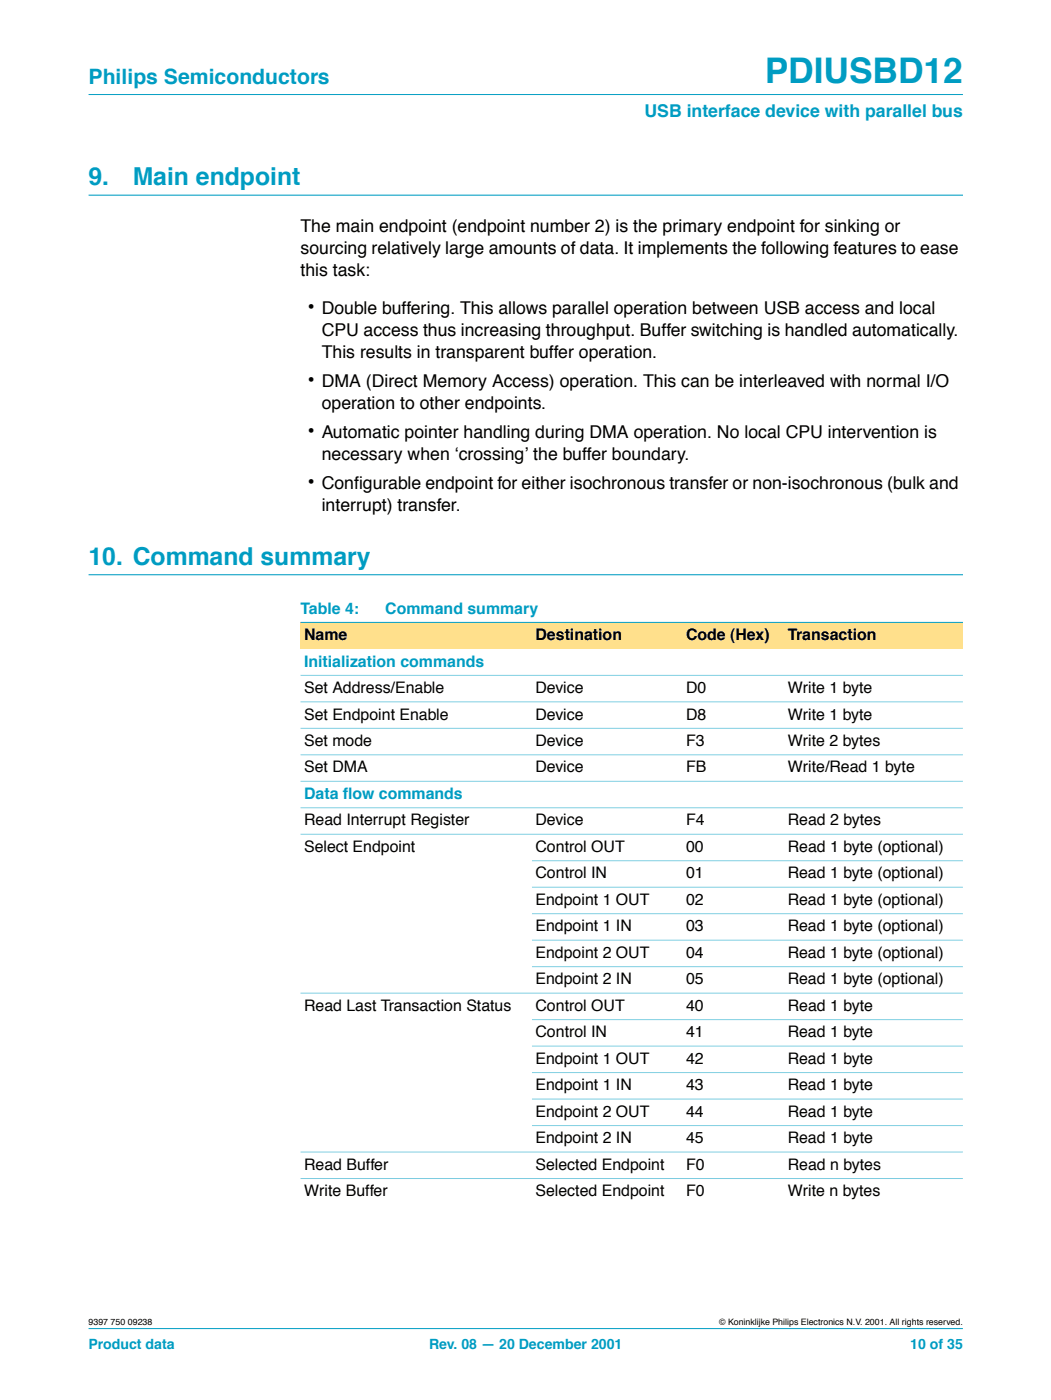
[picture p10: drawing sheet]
<svg xmlns="http://www.w3.org/2000/svg" width="210mm" height="280mm" viewBox="0 0 210 280" stroke-linecap="round" stroke-linejoin="round" font-family="sans-serif">
<defs><g id="words">
<text font-size="7.1" fill="#009cc2" x="152.7" y="16.5">PDIUSBD12</text>
<g font-size="4.9" fill="#009cc2">
<text x="17.7" y="37">9.</text>
<text x="26.5" y="37">Main endpoint</text>
<text x="17.7" y="112.9">10. Command summary</text>
</g>
<text font-size="4.2" fill="#009cc2" x="17.7" y="16.8">Philips Semiconductors</text>
<g font-size="4.2">
<text x="61.4" y="62.7">•</text>
<text x="61.4" y="77.3">•</text>
<text x="61.4" y="87.6">•</text>
<text x="61.4" y="97.8">•</text>
</g>
<text font-size="3.5" fill="#009cc2" x="128.7" y="23.4">USB interface device with parallel bus</text>
<g font-size="3.5">
<text x="60" y="46.3">The main endpoint (endpoint number 2) is the primary endpoint for sinking or</text>
<text x="60" y="50.7">sourcing relatively large amounts of data. It implements the following features to ease</text>
<text x="60" y="55.1">this task:</text>
<text x="64.3" y="62.7">Double buffering. This allows parallel operation between USB access and local</text>
<text x="64.3" y="67.1">CPU access thus increasing throughput. Buffer switching is handled automatically.</text>
<text x="64.3" y="71.5">This results in transparent buffer operation.</text>
<text x="64.3" y="77.3">DMA (Direct Memory Access) operation. This can be interleaved with normal I/O</text>
<text x="64.3" y="81.7">operation to other endpoints.</text>
<text x="64.3" y="87.6">Automatic pointer handling during DMA operation. No local CPU intervention is</text>
<text x="64.3" y="92">necessary when ‘crossing’ the buffer boundary.</text>
<text x="64.3" y="97.8">Conf</text>
<text x="70.7" y="97.8">igurable endpoint for either isochronous transfer or non-isochronous (bulk and</text>
<text x="64.3" y="102.2">interrupt) transfer.</text>
</g>
<g font-size="3.2" fill="#009cc2">
<text x="60" y="122.6">Table 4:</text>
<text x="77" y="122.6">Command summary</text>
<text x="60.7" y="133.2">Initialization commands</text>
<text x="60.7" y="159.7">Data f</text>
<text x="68.5" y="159.7">low commands</text>
</g>
<g font-size="3.2">
<text x="60.7" y="127.9">Name</text>
<text x="107" y="127.9">Destination</text>
<text x="137" y="127.9">Code (Hex)</text>
<text x="157.3" y="127.9">Transaction</text>
<text x="60.7" y="138.5">Set Address/Enable</text>
<text x="60.7" y="143.8">Set Endpoint Enable</text>
<text x="107" y="138.5">Device</text>
<text x="107" y="143.8">Device</text>
<text x="137" y="138.5">D0</text>
<text x="137" y="143.8">D8</text>
<text x="157.3" y="138.5">Write 1 byte</text>
<text x="157.3" y="143.8">Write 1 byte</text>
<text x="60.7" y="149.1">Set mode</text>
<text x="107" y="149.1">Device</text>
<text x="137" y="149.1">F3</text>
<text x="157.3" y="149.1">Write 2 bytes</text>
<text x="60.7" y="154.4">Set DMA</text>
<text x="107" y="154.4">Device</text>
<text x="137" y="154.4">FB</text>
<text x="157.3" y="154.4">Write/Read 1 byte</text>
<text x="60.7" y="164.9">Read Interrupt Register</text>
<text x="107" y="164.9">Device</text>
<text x="137" y="164.9">F4</text>
<text x="157.3" y="164.9">Read 2 bytes</text>
<text x="60.7" y="170.2">Select Endpoint</text>
<text x="107" y="170.2">Control OUT</text>
<text x="137" y="170.2">00</text>
<text x="157.3" y="170.2">Read 1 byte (optional)</text>
<text x="107" y="175.5">Control IN</text>
<text x="137" y="175.5">01</text>
<text x="157.3" y="175.5">Read 1 byte (optional)</text>
<text x="107" y="180.8">Endpoint 1 OUT</text>
<text x="137" y="180.8">02</text>
<text x="157.3" y="180.8">Read 1 byte (optional)</text>
<text x="107" y="186.1">Endpoint 1 IN</text>
<text x="107" y="191.4">Endpoint 2 OUT</text>
<text x="137" y="186.1">03</text>
<text x="137" y="191.4">04</text>
<text x="157.3" y="186.1">Read 1 byte (optional)</text>
<text x="157.3" y="191.4">Read 1 byte (optional)</text>
<text x="107" y="196.7">Endpoint 2 IN</text>
<text x="137" y="196.7">05</text>
<text x="157.3" y="196.7">Read 1 byte (optional)</text>
<text x="60.7" y="202">Read Last Transaction Status</text>
<text x="107" y="202">Control OUT</text>
<text x="137" y="202">40</text>
<text x="157.3" y="202">Read 1 byte</text>
<text x="107" y="207.3">Control IN</text>
<text x="137" y="207.3">41</text>
<text x="157.3" y="207.3">Read 1 byte</text>
<text x="107" y="212.6">Endpoint 1 OUT</text>
<text x="137" y="212.6">42</text>
<text x="157.3" y="212.6">Read 1 byte</text>
<text x="107" y="217.9">Endpoint 1 IN</text>
<text x="137" y="217.9">43</text>
<text x="157.3" y="217.9">Read 1 byte</text>
<text x="107" y="223.2">Endpoint 2 OUT</text>
<text x="137" y="223.2">44</text>
<text x="157.3" y="223.2">Read 1 byte</text>
<text x="60.7" y="233.7">Read Buffer</text>
<text x="107" y="228.4">Endpoint 2 IN</text>
<text x="107" y="233.7">Selected Endpoint</text>
<text x="137" y="228.4">45</text>
<text x="137" y="233.7">F0</text>
<text x="157.3" y="228.4">Read 1 byte</text>
<text x="157.3" y="233.7">Read n bytes</text>
<text x="60.7" y="239">Write Buffer</text>
<text x="106.9" y="239">Selected Endpoint</text>
<text x="137" y="239">F0</text>
<text x="157.3" y="239">Write n bytes</text>
</g>
<g font-size="2.8" fill="#009cc2">
<text x="17.7" y="269.5">Product data</text>
<text x="85.7" y="269.5">Rev. 08 — 20 December 2001</text>
<text x="181.8" y="269.5">10 of 35</text>
</g>
<g font-size="1.8">
<text x="17.7" y="264.8">9397 750 09238</text>
<text x="143.7" y="264.8">© Koninklijke Philips Electronics N.V. 2001. All rights reserved.</text>
</g>
</g></defs>
<g fill="#009ec4" stroke="#009ec4" stroke-width=".2">
<path d="M17.7 18.9h174.6z"/>
<path d="M17.7 265.5h174.6z"/>
</g>
<path d="M17.7 39h174.7M17.7 114.8h174.7" fill="none" stroke="#009cc2" stroke-width=".21"/>
<g fill="#ffe08c">
<path d="M60 124.4h46.2v5.3h-46.2z" fill-rule="evenodd"/>
<path d="M106.2 124.4h30.1v5.3h-30.1z" fill-rule="evenodd"/>
<path d="M136.3 124.4h20.3v5.3h-20.3z" fill-rule="evenodd"/>
<path d="M156.6 124.4h35.7v5.3h-35.7z" fill-rule="evenodd"/>
</g>
<path d="M60 124.4h132.3z" fill="#009ec4" stroke="#009ec4" stroke-width=".2"/>
<g fill="#80cfe2" stroke="#80cfe2" stroke-width=".2">
<path d="M60 135h132.3z"/>
<path d="M60 140.2h132.3z"/>
<path d="M60 145.5h132.3z"/>
<path d="M60 150.8h132.3z"/>
<path d="M60 156.1h132.3z"/>
<path d="M60 161.4h132.3z"/>
<path d="M60 166.7h132.3z"/>
<path d="M106.2 172h86.1z"/>
<path d="M106.2 177.3h86.1z"/>
<path d="M106.2 182.6h86.1z"/>
<path d="M106.2 187.9h86.1z"/>
<path d="M106.2 193.2h86.1z"/>
<path d="M60 198.5h132.3z"/>
<path d="M106.2 203.7h86.1z"/>
<path d="M106.2 209h86.1z"/>
<path d="M106.2 214.3h86.1z"/>
<path d="M106.2 219.6h86.1z"/>
<path d="M106.2 224.9h86.1z"/>
<path d="M60 230.2h132.3z"/>
<path d="M60 235.5h132.3z"/>
</g>
<use href="#words"/>
</svg>
